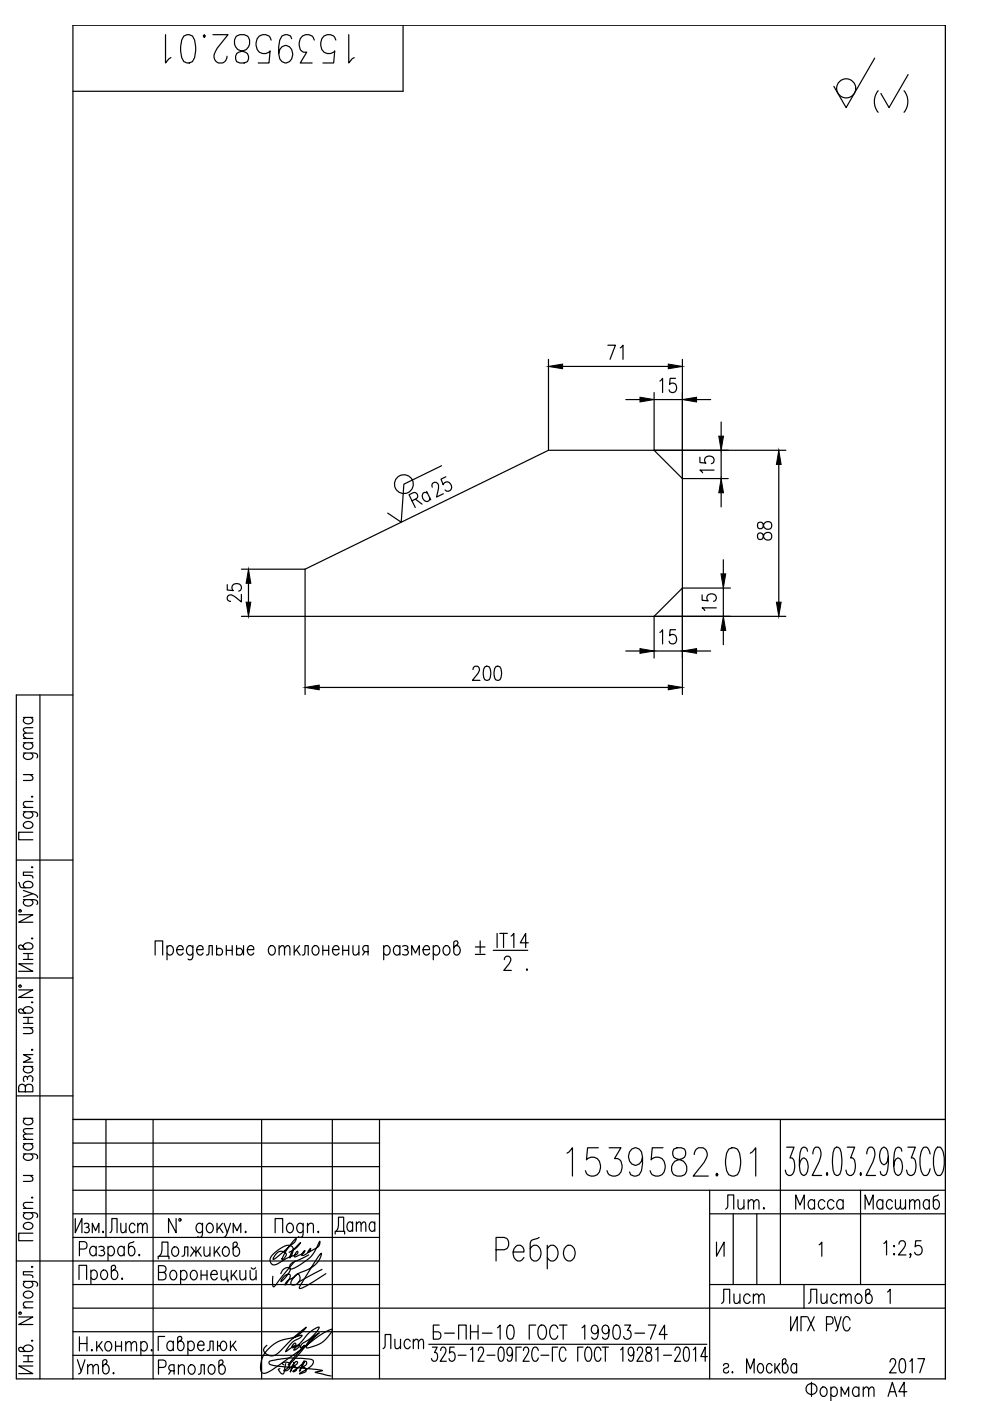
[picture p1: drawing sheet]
<svg xmlns="http://www.w3.org/2000/svg" width="210mm" height="297mm" viewBox="0 0 210 297" stroke-linecap="round" stroke-linejoin="round" font-family="sans-serif">
<defs><g id="words">
<g font-size="10.1">
<text x="33.9" y="14.5">1539582.01</text>
<text x="118.9" y="250.5">1539582.01</text>
</g>
<text font-size="8.4" x="184.1" y="25">( )</text>
<text font-size="7.1" x="69.8" y="262.8">Дата</text>
<g font-size="6.6">
<text x="152.4" y="101.6" transform="rotate(-90 152.4 101.6)">15</text>
<text x="85.4" y="108.7">Ra</text>
<text x="52.2" y="128.8" transform="rotate(-90 52.2 128.8)">25</text>
<text x="152.8" y="130.5" transform="rotate(-90 152.8 130.5)">15</text>
<text x="105.5" y="207.1">2 .</text>
<text x="151.7" y="277.6">Лист</text>
<text x="170.4" y="277.6">Листов</text>
</g>
<g font-size="6.2">
<text x="127.7" y="77.3">71</text>
<text x="138.6" y="84.3">15</text>
<text x="164.4" y="115.7" transform="rotate(-90 164.4 115.7)">88</text>
<text x="138.6" y="137.6">15</text>
<text x="98.8" y="145.3">200</text>
<text x="152.8" y="257.5">Лит.</text>
<text x="167.6" y="257.5">Масса</text>
<text x="182" y="257.5">Масштаб</text>
<text x="22.2" y="262.5">Лист</text>
<text x="80.1" y="287.2">Лист</text>
<text x="90.7" y="285">Б-ПН-10 ГОСТ 19903-74</text>
<text x="15.2" y="292.5">Утв.</text>
<text x="32.5" y="292.5">Ряполов</text>
</g>
</g></defs>
<g fill="none" stroke="#000" stroke-width=".25">
<path d="M85.5 5.4v14h-70M185.5 12.3l-6.1 10.5-2.6-4.5M200.5 5.4v287M116.3 76.2v19.3M119.3 77.7h22.4M144.7 76.2v71.1M93.6 98.7l-8 4-.5 8-2.9-1.9M116.3 95.5h50.3M116.3 95.5l-51.6 25.2M132.7 84.7h3M138.7 83.2v12.3l6 6h9.7M147.7 84.7h3"/>
<path d="M152.9 89.5v3M165.1 98.5v29.2M94.5 101.1l-1 .5 .5 1.2a.88 .88 0 0 1 .9-.6 .88 .88 0 0 1 .8 .7 .82 .82 0 0 1-.2 1.1 .82 .82 0 0 1-1.1-.1M152.9 104.5v3M153.4 118.7v3M51.2 130.7h115.4M51.2 120.7h13.5M64.7 120.7v26.6M132.7 138h3M147.7 138h3M153.4 133.7v3M154.9 124.7h-10.2l-6 6"/>
<path d="M5 159.7l2.7 .1a.58 .58 0 0 1 .1 .9M5 157.5h2M5 156.6h2M5 152.1h2M5.4 159.7l-.2 .1a.58 .58 0 0 0-.1 .9 1.06 1.06 0 0 0 1.1 .3 1.06 1.06 0 0 0 .8-.9l-.5-.4M5.4 157.5l-.3 .2a.8 .8 0 0 0 .1 .9 .8 .8 0 0 0 .9 .3l.7-.4a.65 .65 0 0 0-.3-1M5.4 152.1l-.4 .5a1 1 0 0 0 1 .9 1 1 0 0 0 1-.9l-.5-.5M7 155.4l-1.9 .1-.1 .5 .5 .6M7 154.3l-1.9 .1-.1 .5 .5 .5M8.5 147.3v145.1M15.5 147.3h-12v145.1h197M67.7 145.8h74"/>
<path d="M5 172.1l2.7 .1a.58 .58 0 0 1 .1 .9M5 171.2h2M5 164.2h2M5.1 174.5a1.06 1.06 0 0 1 1.1-.3 1.06 1.06 0 0 1 .8 .9 1.06 1.06 0 0 1-1.2 .6 1.06 1.06 0 0 1-.8-1zM5.4 172.1l-.2 .1a.58 .58 0 0 0-.1 .9 1.06 1.06 0 0 0 1.1 .3 1.06 1.06 0 0 0 .8-.8l-.5-.5M6.4 164.2l.6 .6-.2 .6-1.8 .1M6.7 168.9h.3l-.2 .1zM7 176.5h-3v1.6h3M7 169.9l-1.9 .1-.1 .6 .5 .6M3.5 182.3h12M4 193.9h3l-3 1.6h3M4 187.1l.4 1 2 .1a.65 .65 0 0 0 .6-.5 .65 .65 0 0 0-.5-.7 .91 .91 0 0 0-1.1-.1 .91 .91 0 0 0-.3 1.1l.3 .2"/>
<path d="M4.1 193h.4v.3h-.4zM5 190.7l2.7 .2 .3 .3-.2 .6M5 188.8l2 .7-2 .7M5.4 190.7l-.4 .5a1 1 0 0 0 1 .9 1 1 0 0 0 1-.9l-.5-.5M6.7 199h.3l-.2 .1zM6.7 183.9l.1-.1 .2 .1-.2 .1zM7 189.5l.8 .4 .2 .4M7 184.9h-2v.7l1.8 .1 .2 .5M101.8 199.5v2.6M105.4 197.9v3M106 197.9h1.6M106.8 197.9v3"/>
<path d="M108.4 198.5l.5-.6v3M112 199.9h-1.7l1.2-2v3M3.5 207.4h12M4 209.9h3l-3 1.6h3M4.1 208.9h.3v.3h-.3zM5 200.8a1 1 0 0 1 1-.9 1 1 0 0 1 1 .9l-.6 .4h-2.1l-.3-.3v-.3l.4-.3 .3 .2 .7 .7M5 214.3a1 1 0 0 1 1-.9 1 1 0 0 1 1 .9l-.6 .5h-2.2l-.2-.3v-.4l.4-.2 .3 .1 .7 .8M5 202.2h2M5 203.4h2M5 217.9h2M5 215.7h2M5 217h2"/>
<path d="M6 215.7v1.3M6 202.2v1.2M6.4 217.9l.6 .6-.2 .5-1.8 .1M6.7 212.5l.1-.1 .2 .1zM7 204.3h-3l3 1.6h-3M32.9 202.5v-3h1.6v3M35.4 200.9a.66 .66 0 0 1 .6-.4 .66 .66 0 0 1 .7 .4 .99 .99 0 0 1-.8 1.6l-.5-.4M35.4 200.5v3M37.5 201.3h1.3a.67 .67 0 0 0-.4-.8 .67 .67 0 0 0-.8 .4 .99 .99 0 0 0 .8 1.6l.4-.4M40.9 200.9l-.5-.4a1 1 0 0 0-.9 1 1 1 0 0 0 .9 1l.5-.4M40.9 200.5l-.1 2.7-.4 .3-.5-.2M41.7 201.3h1.4a.66 .66 0 0 0-.5-.8 .66 .66 0 0 0-.8 .4 1 1 0 0 0 .8 1.6l.5-.4"/>
<path d="M43.8 202.5l.4-.2 .1-1.8h.7v2M45.9 201.3a.73 .73 0 0 1 1.2 .1 .73 .73 0 0 1-.4 1.1h-.4l-.4-.3M45.9 200.5v2M48 201.5h1.2M48 200.5v2M49.2 200.5v2M50.2 201.3a.73 .73 0 0 1 1.1 .1 .73 .73 0 0 1-.4 1.1h-.4l-.3-.3M50.2 200.5v2M51.6 200.5v2M52.4 201.3h1.4a.66 .66 0 0 0-.4-.8 .66 .66 0 0 0-.8 .4 1 1 0 0 0 .8 1.6l.4-.4M57.2 200.6l.3-.1a1 1 0 0 1 .9 1 1 1 0 0 1-.9 1 1.18 1.18 0 0 1-.3-1.9zM59.2 201.1l.6-.6 .4 .1 .1 1.9"/>
<path d="M59.2 200.5v2M60.3 201.1l.6-.6 .5 .1 .1 1.9M62.4 200.5v2M62.8 201.3l.8 1.2M63.5 200.5l-1.1 1.4M64.1 202.5l.4-.2 .2-1.8h.7v2M66.5 200.6a.8 .8 0 0 1 .9 .1 .8 .8 0 0 1 .2 .9 .8 .8 0 0 1-.9 .9 1.18 1.18 0 0 1-.2-1.9zM68.4 201.5h1.3M68.4 200.5v2M69.7 200.5v2M70.5 201.3h1.4a.67 .67 0 0 0-.5-.8 .67 .67 0 0 0-.8 .4 1 1 0 0 0 .8 1.6l.5-.4M72.7 201.5h1.2"/>
<path d="M72.7 200.5v2M73.9 200.5v2M74.8 200.5l.2 1.8 .5 .2 .6-.6M76.1 200.5v2M77.4 201.8l-.5 .7M78 201.8h-.6l-.3-.2a.67 .67 0 0 1 .3-1.1h.6v2M81.4 200.9a.66 .66 0 0 1 .6-.4 .66 .66 0 0 1 .6 .4 .99 .99 0 0 1-.8 1.6l-.4-.4M81.4 200.5v3M84.8 200.9l-.5-.4a1 1 0 0 0-.9 1 1 1 0 0 0 .9 1l.5-.4M84.8 200.5v2M85.4 200.6a.71 .71 0 0 1 1.1 .3l-.1 .3-.6 .1M86.1 201.3a.58 .58 0 0 1 .5 .6 .58 .58 0 0 1-.5 .6l-.7-.2"/>
<path d="M87.3 202.5v-2l.8 1.6 .8-1.6v2M89.7 201.3h1.4a.67 .67 0 0 0-.5-.8 .67 .67 0 0 0-.8 .4 1 1 0 0 0 .8 1.6l.5-.4M91.9 200.9l.4-.4a1 1 0 0 1 .9 1 1 1 0 0 1-.9 1l-.4-.4M91.9 200.5v3M94.3 200.6a.8 .8 0 0 1 .9 .1 .8 .8 0 0 1 .2 .9 .8 .8 0 0 1-.9 .9 1.18 1.18 0 0 1-.2-1.9zM96.7 200.5a1 1 0 0 1 .9 1 1 1 0 0 1-.9 1l-.5-.6v-2.1l.4-.3h.3l.2 .4-.1 .3-.8 .7M100.8 200.8h2M100.8 202.3h2M3.5 232.4h12M5 237.1h2M5 226.1h2M5.4 230.5a.73 .73 0 0 0-.7-.6 .73 .73 0 0 0-.7 .6v1h3v-1a.82 .82 0 0 0-.8-.6 .82 .82 0 0 0-.8 .6v1"/>
<path d="M5.4 226.1a.66 .66 0 0 0-.5 .6 .66 .66 0 0 0 .5 .7 .9 .9 0 0 0 1.1 0 .9 .9 0 0 0 .3-1.1l-.3-.2M5.4 237.1l-.3 .2a.8 .8 0 0 0 .1 1 .8 .8 0 0 0 .9 .2l.7-.4a.65 .65 0 0 0-.3-1M5.8 228.5a.59 .59 0 0 1 .6-.4 .59 .59 0 0 1 .6 .4l-.2 .8M5.8 228.9v-.4l-.4-.3a.73 .73 0 0 0-.3 1.1M6.7 222.6l.1-.1 .2 .1-.2 .1zM7 239.3l-1.9 .1-.1 .5 .5 .5M7 223.6h-2l1.5 .8-1.5 .8h2M15.5 237.3h185M22.5 237.3v25.1M32.5 237.3v55.1M55.5 237.3v55.1M70.5 237.3v55.1"/>
<path d="M80.5 237.3v55.1M165.5 237.3v35M5 257.1l2.7 .1 .3 .4-.2 .5M5 244.7l2.7 .1 .3 .3-.2 .6M5 256.2h2M5 249.2h2M5 242.5h2M5 241.6h2M5.1 259.5a1.06 1.06 0 0 1 1.1-.3 1.06 1.06 0 0 1 .8 .9 1.06 1.06 0 0 1-1.2 .6 1.06 1.06 0 0 1-.8-1zM5.4 257.1l-.4 .5a1 1 0 0 0 1 .9 1 1 0 0 0 1-.9l-.5-.5M5.4 244.7l-.4 .4a1 1 0 0 0 1 .9 1 1 0 0 0 1-.9l-.5-.4M5.4 242.5l-.4 .4a1 1 0 0 0 1 1 1 1 0 0 0 1-1l-.5-.4"/>
<path d="M6.4 249.2l.6 .6-.2 .6-1.8 .1M6.7 253.9l.1-.1 .2 .1-.2 .1zM7 254.9l-1.9 .2-.1 .5 .5 .6M7 240.4l-1.9 .1-.1 .5 .5 .6M15.5 252.4h185M15.5 257.4h65M15.5 242.4h65M15.5 247.4h65M16 258.4v3l1.4-3v3M17.9 259.5a.59 .59 0 0 1 1 .3l-.1 .3-.5 .1M37.3 258.4v3l-1.6-3v3M38 258.4h.3v.4h-.3z"/>
<path d="M42.9 259.8l-.4-.4a1 1 0 0 0-.9 1 1 1 0 0 0 .9 1l.4-.5M42.9 259.4l-.1 2.7-.3 .3-.6-.2M44.1 259.5l.2-.1a1 1 0 0 1 .9 1 1 1 0 0 1-.9 1 1.17 1.17 0 0 1-.2-1.9zM46 259.4v2M47.2 259.4l-1.2 1.4M47.5 259.4l.7 2 .7-2M61.1 259.5a.8 .8 0 0 1 .9 .1 .8 .8 0 0 1 .2 .9 .8 .8 0 0 1-.9 .9 1.18 1.18 0 0 1-.2-1.9zM64.3 259.8l-.1-.2a.58 .58 0 0 0-1-.1 1.06 1.06 0 0 0-.3 1.1 1.06 1.06 0 0 0 .9 .8l.5-.5M64.3 259.4l-.1 2.7a.58 .58 0 0 1-1 .1M65.2 259.9l.6-.5 .5 .1 .2 1.9M65.2 259.4v2M150.5 257.4h50"/>
<path d="M150.5 252.4v40M155.5 257.4v14.9M160.5 257.4v14.9M166.8 243.2h1.5l-.8 2.3h.4a3.1 3.1 0 0 1 .2 3.4l-.5 .3h-.4l-.4-.3-.3-.8M171.2 244.1l-.1-.6-.5-.3h-.3l-.4 .3a10 10 0 0 0-.3 4.9l.3 .5 .6 .3a2.31 2.31 0 0 0 .7-2.8l-.3-.6-.6-.3-.4 .3-.3 .6-.1 .8M172.3 244.7a1.71 1.71 0 0 1 .6-1.5h.6a1.92 1.92 0 0 1 .4 2.3l-1.7 3.7h2M175.4 248.7l.1 .2-.1 .3-.2-.3zM176.9 243.5l.5-.3h.2l.5 .3a8.5 8.5 0 0 1 0 5.4l-.5 .3-.7-.3a8.7 8.7 0 0 1 0-5.4zM179.6 243.2h1.6l-.8 2.3h.4a3.1 3.1 0 0 1 .1 3.4l-.4 .3h-.4l-.5-.3-.2-.8M182.5 252.4v19.9M182.5 248.7l.1 .2-.1 .3-.1-.3zM183.8 244.7a1.71 1.71 0 0 1 .6-1.5h.5a1.92 1.92 0 0 1 .5 2.3l-1.8 3.7h2"/>
<path d="M188.4 245.2l-.2 .9-.3 .6-.6 .2a2.31 2.31 0 0 1-.7-2.8l.3-.6 .4-.3 .6 .3a7.6 7.6 0 0 1 0 5.4l-.4 .3h-.3l-.4-.3-.2-.5M191.2 244.1l-.1-.6-.5-.3-.7 .3a10.4 10.4 0 0 0-.3 4.9l.3 .5 .6 .3a2.29 2.29 0 0 0 .7-2.8l-.3-.6-.5-.3-.5 .3-.3 .6-.1 .8M192.5 243.2h1.6l-.9 2.3h.4a3.1 3.1 0 0 1 .2 3.4l-.5 .3h-.4l-.4-.3-.3-.8M197.2 244.7l-.1-.6a1.01 1.01 0 0 0-1.2-.9 5.4 5.4 0 0 0 0 6 1.24 1.24 0 0 0 1.3-1.4M198.8 243.2a1.24 1.24 0 0 1 1.3 1.5 5.1 5.1 0 0 1-.8 4.5 1.23 1.23 0 0 1-1.2-1.4 5.2 5.2 0 0 1 .7-4.6zM3.5 267.4h77M4 279.2h3l-3 1.6h3M4.1 278.3h.4v.3h-.4zM5 271.7l2.7 .1 .3 .3-.2 .6M5 277.3h2M5.1 274.1a1.06 1.06 0 0 1 1.1-.3 1.06 1.06 0 0 1 .8 .9 1.06 1.06 0 0 1-1.2 .5 1.06 1.06 0 0 1-.8-.9zM5.4 271.7l-.4 .4a1 1 0 0 0 1 1 1 1 0 0 0 1-1l-.5-.4"/>
<path d="M6.7 268.6h.3l-.2 .1zM7 261.5h-3v1.6h3M7 276l-1.9 .1-.1 .6 .5 .6M7 269.6h-2v.7l1.8 .1 .2 .5M15.5 277.4h185M15.5 262.4h65M15.5 272.3h65M16.8 271.3v-3h1.6v3M16.8 264.8h1.1a.82 .82 0 0 0 .6-.8 .82 .82 0 0 0-.6-.8h-1.1v3.1M18.6 260.2a.61 .61 0 0 1 .4 .6 .61 .61 0 0 1-.4 .6l-.7-.2M19.3 269.7a.67 .67 0 0 1 .6-.4 .67 .67 0 0 1 .6 .4 1.01 1.01 0 0 1-.8 1.6l-.4-.5M19.3 269.3v3"/>
<path d="M19.6 261.4v-2l.7 1.5 .7-1.5v2M20.4 264.7a.67 .67 0 0 0-.6-.5 .67 .67 0 0 0-.7 .5 1.01 1.01 0 0 0 .8 1.6l.5-.5M20.4 264.3v2M21 264.4a.73 .73 0 0 1 1.1 .3l-.3 .4h-.4M21.7 269.4a.64 .64 0 0 1 1 .3 1.01 1.01 0 0 1-.8 1.6 1.18 1.18 0 0 1-.2-1.9zM21.8 265.1a.59 .59 0 0 1 .4 .6 .59 .59 0 0 1-.4 .6l-.8-.2M22.9 264.7a.66 .66 0 0 1 .6-.5 .66 .66 0 0 1 .7 .5 1.01 1.01 0 0 1-.8 1.6l-.5-.5M22.9 264.3v2.9M24.1 269.3a1 1 0 0 1 .9 1 1 1 0 0 1-.9 1l-.5-.6v-2.1l.4-.3h.3l.2 .4-.1 .3-.8 .7M25.9 271l.1 .1-.1 .2-.1-.2zM26.3 264.7a.67 .67 0 0 0-.6-.5 .67 .67 0 0 0-.6 .5 1.01 1.01 0 0 0 .8 1.6l.4-.5M26.3 264.3v2"/>
<path d="M28.4 263.2l-1 .5-.2 2a.64 .64 0 0 0 .6 .6 .64 .64 0 0 0 .7-.5 .91 .91 0 0 0 0-1.1 .91 .91 0 0 0-1-.3l-.3 .3M29.5 266l.1 .1-.1 .2-.1-.2zM33.5 266.9v-.6h2.3v.6M33.6 269.8h1a.82 .82 0 0 1 .6 .8 .82 .82 0 0 1-.6 .8h-1v-3.1h1a.73 .73 0 0 1 .6 .8 .73 .73 0 0 1-.6 .7M33.8 266.3a3.1 3.1 0 0 0 .5-2.9h1.3v2.9M36.3 269.5a.64 .64 0 0 1 1.1 .3 1.01 1.01 0 0 1-.8 1.6 1.19 1.19 0 0 1-.3-1.9zM36.7 264.5a.64 .64 0 0 1 1.1 .3 .99 .99 0 0 1-.8 1.5 1.17 1.17 0 0 1-.3-1.8zM38.3 269.8a.67 .67 0 0 1 .6-.5 .67 .67 0 0 1 .6 .5 1.01 1.01 0 0 1-.8 1.6l-.4-.5M38.3 269.4v2.9M38.6 266.3l.4-.1 .1-1.8h.7v1.9M40.5 264.4l1 1.2 1.1-1.2M40.7 269.5a.64 .64 0 0 1 1 .3 1.01 1.01 0 0 1-.8 1.6 1.18 1.18 0 0 1-.2-1.9z"/>
<path d="M41.2 265.2l-.8 1.1M41.5 264.4v1.9M41.9 265.2l.8 1.1M42.6 270.3h1.3M42.6 269.4v2M43.3 264.4l.1 1.8 .5 .1 .6-.5M43.9 269.4v2M44.5 264.4v1.9M44.7 270.2h1.4a.67 .67 0 0 0-.5-.8 .67 .67 0 0 0-.8 .4 1.01 1.01 0 0 0 .8 1.6l.5-.5M45.4 264.4v1.9M45.9 265.2l.8 1.1M46.5 260.2l.8 1.2"/>
<path d="M46.6 264.4l-1.2 1.4M46.9 269.4l.1 1.8 .6 .2 .5-.6M47.5 264.5a.64 .64 0 0 1 1 .3 .99 .99 0 0 1-.8 1.5 1.17 1.17 0 0 1-.2-1.8zM48.1 269.4v2h.2v.4M48.2 261.4l-.2 .5-.6 .5M49 269.4v2M49.4 261.4v-2l.8 1.5 .9-1.5v2M49.5 270.2l.8 1.2M49.9 264.4a1 1 0 0 1 .9 1 1 1 0 0 1-.9 .9l-.5-.5v-2.2l.4-.2h.3l.2 .4-.1 .3-.8 .7M50.2 269.4l-1.2 1.4M50.9 269.4l.1 1.8 .5 .2 .6-.6M52.1 261.1v.3l-.1-.2z"/>
<path d="M52.1 269.4v2M53 269.4l.1 1.8 .6 .2 .6-.6M53.3 268.8a.5 .5 0 0 0 .4 .3 .5 .5 0 0 0 .5-.3M54.3 269.4v2M58.3 261.4v-3h1.6v3M58.5 265.9a1.25 1.25 0 0 1 2.2 .1l-.7 1h-.2a11.6 11.6 0 0 1 3-4.4l-.4 .9-3.8 3.1-.7 .4zM59.5 270a1.5 1.5 0 0 1 2-1.1 4.3 4.3 0 0 1-1.9 2.8 2.02 2.02 0 0 1 1.8-1.5h.1a2.84 2.84 0 0 1-1.1 2.2l.6-.9 1.1-.6 .6-.5a.45 .45 0 0 1 .5-.3 .45 .45 0 0 1 .4 .5 1.34 1.34 0 0 1-.4 1.5 1.34 1.34 0 0 1-1.5 .1 3.2 3.2 0 0 1 2.1-2.4 5.7 5.7 0 0 0 4.3-3.8v-.3l-1.4 2-3 4.8-.2 .5 .1 .2a11.2 11.2 0 0 0 4-2.2l1.5-1M61.3 265.5a4.5 4.5 0 0 0 2.4-2.1l-.2 .2a5.6 5.6 0 0 0-2.1 3v.1a2.36 2.36 0 0 0 .6-2.4 1.76 1.76 0 0 0-2.4 .3l-.6 .4a2.99 2.99 0 0 0-1.7 2.3 .94 .94 0 0 0 .5 .8 .94 .94 0 0 0 1-.1l2.1-1.3 2-.7 .3-.4-.1-.3-.6 .7-.1 .3 .1 .2a3.5 3.5 0 0 0 2.1-1.2l.1-.2-.3 .3-.4 .5a.25 .25 0 0 0 .1 .3 .25 .25 0 0 0 .3-.1l1.1-.7 .4-.7-.6 .8 1.3-.6a1.44 1.44 0 0 0 1.2-1.7 8.9 8.9 0 0 1-6.2 5.9l-.2-.4a1.75 1.75 0 0 1 1.6-1.4l2.5-1.2M62.5 267.4l-4.5 5.4-.2-.4v-1.8M67.5 261.1l.1 .1-.1 .2-.1-.2zM68.3 269.1l-5.1 2.8M105.2 265h1.7a1.35 1.35 0 0 0 1-1.3 1.35 1.35 0 0 0-1-1.3h-1.7v5"/>
<path d="M108.8 265.4h2.3a1.11 1.11 0 0 0-.7-1.3 1.11 1.11 0 0 0-1.4 .6 2 2 0 0 0 .7 2.7h.6l.8-.8M114.3 262.4l-1.7 .7-.2 .4v2.9a1.07 1.07 0 0 0 1 1 1.07 1.07 0 0 0 1.1-.8 1.87 1.87 0 0 0-.8-2.6h-.5l-.8 .7M116 264.7l.8-.7a1.46 1.46 0 0 1 1.5 1.9 1.37 1.37 0 0 1-1.5 1.5l-.8-.8M116 264v5M120 264.3l.4-.3a1.46 1.46 0 0 1 1.5 1.9 1.37 1.37 0 0 1-1.5 1.5 1.96 1.96 0 0 1-.4-3.1zM150.5 272.3h50M151.9 263.4v2.9l1.6-2.9v2.9M167.6 279.2v3l1.4-3v3M171 279.2h-1.2v3M171.2 279.2l1.4 3M172.6 279.2l-1.4 3M173.7 263.9l.5-.5v2.9"/>
<path d="M176.9 279.2l.7 2.4M178.3 279.2l-.8 2.7-.4 .3M180.2 279.9a.7 .7 0 0 0-.7-.8 .7 .7 0 0 0-.7 .8 2.06 2.06 0 0 0 .5 2.3 .77 .77 0 0 0 .9-.8M187.4 263.6l.6-.5v3M188.2 273.9l.5-.5v2.9M189.6 264.1v.3l-.1-.2zM189.6 265.8v.3l-.1-.2zM190.6 263.8l.2-.6 .7-.1a.94 .94 0 0 1 .1 1.5l-1.1 1.5h1.6M193.1 265.9l-.1 .2-.1-.2 .1-.1a.64 .64 0 0 1-.1 .8M195.3 263.1h-1.1l-.2 1.3a.87 .87 0 0 1 1.1-.2 .87 .87 0 0 1 .4 1 .82 .82 0 0 1-.7 .9 .82 .82 0 0 1-.9-.6M5 286.1a1 1 0 0 1 1-.9 1 1 0 0 1 1 .9l-.6 .4h-2.1l-.3-.3v-.3l.4-.3 .3 .1 .7 .8M5 287.5h2"/>
<path d="M5 288.7h2M6 287.5v1.2M6.7 284.3l.1-.2 .2 .2-.2 .1zM7 289.6h-3l3 1.6h-3M15.5 292.4v-287h185v287M15.5 282.3h65M15.5 287.4h65M16.8 283.4v3M16.8 284.9h1.6M18.4 283.4v3M20.5 284.4v2M21 285.3l.8 1.1"/>
<path d="M21.6 284.4l-1.1 1.5M22.6 284.6a.64 .64 0 0 1 1 .3 1.01 1.01 0 0 1-.8 1.5 1.19 1.19 0 0 1-.2-1.8zM24.5 284.4v2M25.8 284.4v2M26.7 285l.5-.6 .5 .2 .1 1.8M26.7 284.4v2M27.8 285l.6-.6 .4 .2 .2 1.8M29.9 284.9a.67 .67 0 0 1 .6-.5 .67 .67 0 0 1 .6 .5 1.01 1.01 0 0 1-.8 1.5l-.4-.4M29.9 284.4v3M34.9 283.4h-1.4v2.9M36.7 284.8a.66 .66 0 0 0-.6-.5 .66 .66 0 0 0-.6 .5 .91 .91 0 0 0-.1 1.1 .91 .91 0 0 0 1.1 .3l.2-.3M36.7 284.3v2"/>
<path d="M38.1 284.3a1 1 0 0 1 .9 1 1 1 0 0 1-.9 1l-.4-.5v-2.2l.3-.2h.3l.3 .4-.1 .3-.8 .7M39.8 284.8a.66 .66 0 0 1 .7-.5 .66 .66 0 0 1 .6 .5 .99 .99 0 0 1-.8 1.5l-.5-.4M39.8 284.3v3.1M41.9 285.2h1.4a.67 .67 0 0 0-.5-.8 .67 .67 0 0 0-.8 .4 .99 .99 0 0 0 .8 1.5l.5-.4M44 286.3l.4-.1 .1-1.9h.7v2M46.1 285.4h.6a.89 .89 0 0 1 .8-1.1 1.08 1.08 0 0 1 .6 1.1 1.08 1.08 0 0 1-.8 .9 .99 .99 0 0 1-.6-.9M46.1 284.3v2M48.9 284.3v2M49.3 285.2l.8 1.1M50 284.3l-1.1 1.5M60.2 289.4l-.3-.3a.97 .97 0 0 1 1.6 .2l-.5 .7-.8 .5 .1 .1a2.76 2.76 0 0 0 2-1.6l.1-.2-.8 2 .2-.6a1.91 1.91 0 0 1 1.1-1.5h.1a.52 .52 0 0 1-.4 .8l-.4 .1a.61 .61 0 0 1 .7 .7 .61 .61 0 0 1-.8 .5v-.1a6.8 6.8 0 0 0 2.4-2.2l-1 2.2 1.1-2a.32 .32 0 0 1 .5 .1 .32 .32 0 0 1-.1 .4l-.5 .5-.5 .1 .6 .1 .2 .3a.53 .53 0 0 1 .1 .6 .53 .53 0 0 1-.6 .3l-.8 .2 2.4-1.6a.8 .8 0 0 0 .5-.9 .8 .8 0 0 0-.9-.7 19.2 19.2 0 0 0-8.4 .6 .5 .5 0 0 0 .5 .7l1.6 .3 9 .8 .2 .1-1.6 .4 3.4 .7M60.6 289.1l-.3 1.5a.55 .55 0 0 1-.4 .7l-.5-.3-.4-.6 .4-.2"/>
<path d="M62.2 283.7l1.8-.6-.3 .5a5.6 5.6 0 0 0-3.1 2.9l1.9-1.2a.26 .26 0 0 0 .2-.3 .26 .26 0 0 0-.2-.2 .26 .26 0 0 0-.3 .2l-.3 .4a.21 .21 0 0 0 0 .3 .21 .21 0 0 0 .4 0l1.2-.6a1.38 1.38 0 0 1-1.2 1.1l1.5-1.6a7.6 7.6 0 0 1 3.8-3.2h.1a8.7 8.7 0 0 1-3.7 3.6l-.3 .8 .9-.5-2.6 2.9-.9 1.2 1-.9 2.4-2.7a8.3 8.3 0 0 1 3.1-3.2v.1a11.5 11.5 0 0 0-2.7 2.9l.1 .2a6.2 6.2 0 0 0 5.4-4 10.3 10.3 0 0 0-4.1 2.4l-7.2 5.3-2.5 1.5a.89 .89 0 0 1-1 .1 .89 .89 0 0 1-.4-1.1 6.7 6.7 0 0 1 6.2-6.3 5.9 5.9 0 0 0 3.5-2.3l-.2 .2a49.5 49.5 0 0 0-5.9 5.4 1.75 1.75 0 0 1-2.9-.9l.7-.9M90.9 285h59M93.4 286.3l.1-.4a.63 .63 0 0 1 1-.1 .63 .63 0 0 1 0 1l-1.2 1.8h1.3M96.3 285.6h-.9l-.1 1.3a.6 .6 0 0 1 .6-.3 .6 .6 0 0 1 .5 .4 1 1 0 0 1-.7 1.6l-.3-.1-.2-.5M97.1 287.3h1.7M99.7 286.2l.5-.6v3M101.4 286.3l.1-.4a.63 .63 0 0 1 .9-.1 .63 .63 0 0 1 0 1l-1.1 1.8h1.3M103.3 287.3h1.6M105.9 285.8l.4-.2a1.57 1.57 0 0 1 .6 1.7l-.3 1.2-.4 .1a1.57 1.57 0 0 1-.6-1.7zM108.7 286.6l-.3 .7-.3 .2a.98 .98 0 0 1-.6-1 .98 .98 0 0 1 .6-.9l.3 .2a3.1 3.1 0 0 1 0 2.7l-.5 .1-.3-.1-.1-.3M110.5 285.6h-1.1v3M111 286.3l.1-.4a.63 .63 0 0 1 .9-.1 .63 .63 0 0 1 0 1l-1.1 1.8h1.3"/>
<path d="M114.1 286.3a.66 .66 0 0 0-.6-.7 .66 .66 0 0 0-.7 .7 2.12 2.12 0 0 0 .5 2.3 .72 .72 0 0 0 .8-.7M114.7 287.3h1.7M118.2 285.6h-1.1v3M120 286.3a.66 .66 0 0 0-.7-.7 .66 .66 0 0 0-.6 .7l-.1 .5a2.03 2.03 0 0 0 .6 1.8 .72 .72 0 0 0 .8-.7M123.6 285.6h-1.1v3M124.4 285.8l.1-.2a.71 .71 0 0 1 .9 .7l.1 .5a2.06 2.06 0 0 1-.6 1.8 .71 .71 0 0 1-.8-.7l-.1-.4a2.45 2.45 0 0 1 .4-1.7zM127.4 286.3l-.1-.3a.64 .64 0 0 0-.7-.4 2.23 2.23 0 0 0 0 3 .71 .71 0 0 0 .8-.7M128.3 285.6v3M131.6 286.2l.5-.6v3M134.4 286.6l-.1 .4-.5 .5a.98 .98 0 0 1-.6-1 .98 .98 0 0 1 .6-.9l.3 .2a3.1 3.1 0 0 1 0 2.7l-.5 .1-.2-.1-.1-.3M135.1 286.3l.1-.4a.63 .63 0 0 1 .9-.1 .63 .63 0 0 1 0 1l-1.1 1.8h1.3M137.1 285.8a.75 .75 0 0 0 .5 1.1 .88 .88 0 0 1 .6 1 .88 .88 0 0 1-.8 .7 1 1 0 0 1-.5-1.1 1 1 0 0 1 .9-.7 .63 .63 0 0 0 .2-.9 .63 .63 0 0 0-.9-.1z"/>
<path d="M139 286.2l.5-.6v3M140.7 287.3h1.7M143.1 286.3l.1-.4 .3-.3h.3l.3 .3a1.31 1.31 0 0 1-.2 1.3l-.9 1.4h1.3M145.2 285.8l.4-.2a1.6 1.6 0 0 1 .6 1.7l-.3 1.2-.5 .1a1.6 1.6 0 0 1-.5-1.7zM147 286.2l.5-.6v3M150 287.6h-1.4l.9-2v3M153.4 289.5a.56 .56 0 0 1 .5-.4 .56 .56 0 0 1 .6 .4l-.3 .5-.5 .1a.58 .58 0 0 0-.2 .9 .59 .59 0 0 0 1-.3M155.3 290.8v.3zM158.3 291.1v-3l.8 2.1 .8-2.1v3M160.9 289.2l.5-.1a1.24 1.24 0 0 1 0 2 1.05 1.05 0 0 1-.9-.8 1.05 1.05 0 0 1 .4-1.1zM163.7 289.5l-.4-.4h-.3a1.24 1.24 0 0 0 0 2h.3l.4-.4M164.3 289.1v2"/>
<path d="M164.7 290l.7 1.1M165.3 289.1l-1 1.4M166.3 289.1h.3a1.23 1.23 0 0 1 0 2 .61 .61 0 0 1-.7-.6v-2.1l.3-.3 .4 .1a.73 .73 0 0 1-.5 1l-.2 .3M168.9 289.5l-.4-.4h-.3a1.23 1.23 0 0 0 0 2h.3l.4-.4M168.9 289.1v2M172.1 293.1v3M174.2 294.2l.3-.1a1 1 0 0 1 .9 1 1 1 0 0 1-.9 1 1.18 1.18 0 0 1-.3-1.9zM175.2 280.7h.9a.85 .85 0 0 0 .6-.7 .85 .85 0 0 0-.6-.8h-.9v3M176.2 294.5l.4-.4a1 1 0 0 1 .9 1 1 1 0 0 1-.9 1l-.4-.5M176.2 294.1v2.9M178.3 296.1v-2l.8 1.5 .8-1.5v2M182.1 294.5a.66 .66 0 0 0-.6-.5 .66 .66 0 0 0-.6 .5 .91 .91 0 0 0-.1 1.1 .91 .91 0 0 0 1.1 .3l.2-.3"/>
<path d="M182.1 294.1v2M183 294.6l.6-.5 .5 .1 .1 1.9M183 294.1v2M184.2 294.6l.5-.5 .5 .1 .1 1.9M188.3 296.1l.9-3 .9 3M188.6 295.1h1.2M188.7 288.8l.1-.5a.66 .66 0 0 1 1 0 .66 .66 0 0 1 0 .9l-1.2 1.9h1.4M190.9 288.2l.5-.1a1.56 1.56 0 0 1 .6 1.7l-.3 1.1-.5 .2a1.56 1.56 0 0 1-.6-1.7zM192.3 295.1h-1.7l1.1-2v3M192.9 288.6l.5-.5v3M194.6 288.1h1.4l-1 3"/>
<circle cx="179.4" cy="18.7" r="2.03"/>
<circle cx="85.6" cy="102.6" r="2"/>
<circle cx="172.1" cy="294.5" r="1.17"/>
</g>
<g fill="#000" stroke="#000" stroke-width=".21">
<path d="M116.3 77.7l3-.5v1zM141.7 77.2l3 .5-3 .5zM135.7 84.2l3 .5-3 .5zM144.7 84.7l3-.5v1zM152.4 92.5h1l-.5 3zM165.1 95.5l.5 3h-1zM152.9 101.5l.5 3h-1zM135.7 137.5l3 .5-3 .5zM144.7 138l3-.5v1zM153.4 130.7l.5 3h-1zM152.9 121.7h1l-.5 3zM164.6 127.7h1l-.5 3z"/>
<path d="M64.7 145.8l3-.5v.9zM141.7 145.3l3 .5-3 .4z"/>
</g>
<use href="#words"/>
</svg>
